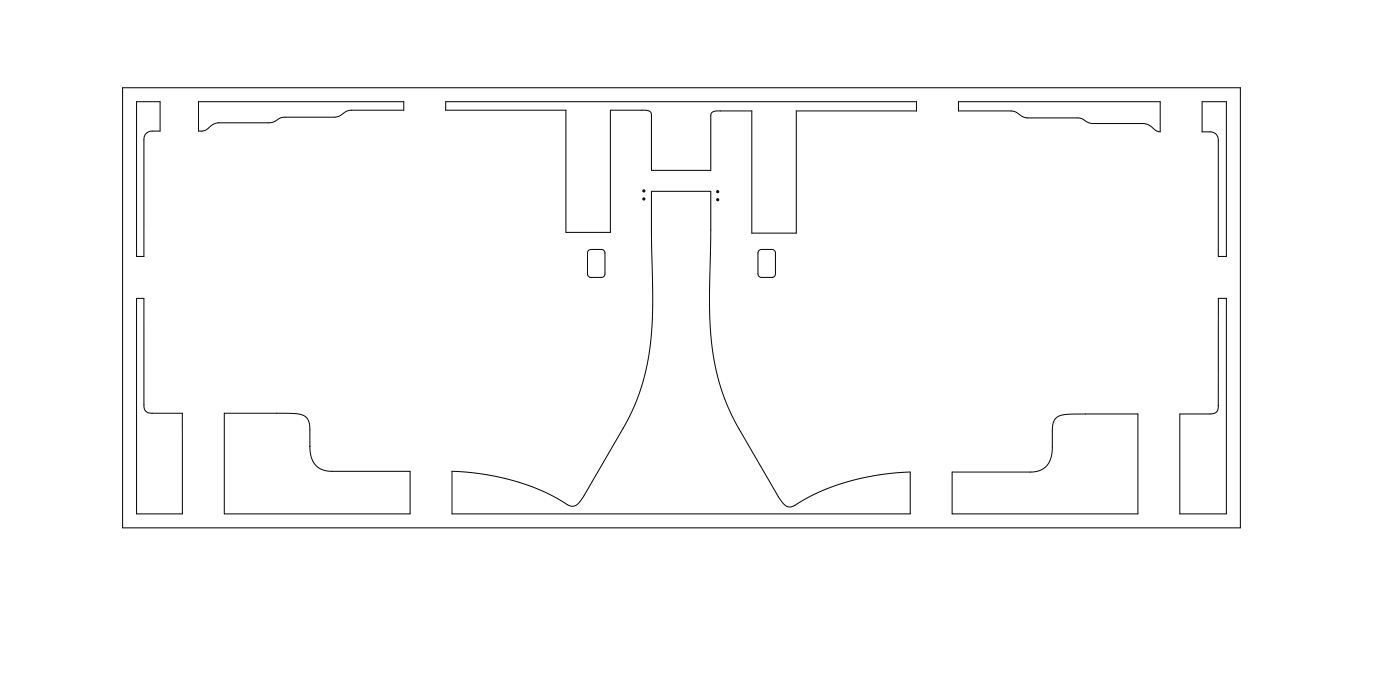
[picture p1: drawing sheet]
<svg xmlns="http://www.w3.org/2000/svg" width="401mm" height="200mm" viewBox="0 0 401 200" stroke-linecap="round" stroke-linejoin="round" font-family="sans-serif">
<g fill="none" stroke="#000" stroke-width=".29">
<path d="M35.1 25.1h320v126h-320zM39.1 29.1h6.7v8.4h-2.4l-.9 .3-.9 .7-.4 1.1v33.8h-2.1zM56.8 29.1h58.8v2.4l-15.2 .1-1.1 .2-2 1.4-1.3 .3-14.8 .1-1.1 .2-1.7 1.1-1.3 .3h-14.6l-1.5 .4-2.3 1.7-1.9 .2zM127.6 29.1h134.8v2.7h-34.4v34.9h-12.8v-34.9h-10l-.9 .1-.6 .5-.2 .6v15.8h-17v-16l-.2-.6-.6-.5-1-.1-10-.1v35h-12.7v-35h-34.4zM313.1 35.4l-1.4-.3-1.8-1-1.1-.3-15-.1-1.2-.4-1.8-1.2-1.2-.3h-15.2v-2.7h57.7v8.6l-1.2-.3-2.1-1.6-1.4-.4M313.1 35.4h.1M313.1 35.4h14.3M327.4 35.4h.1M344.1 29.1h7v44.3h-2.3l-.1-33.7-.4-1.1-.9-.7-3.3-.2zM186.5 54.8h17l-.3 35.6 .6 8.4 1.3 7.5 2 6.9 2.8 6.4 13 22.7 1.1 1.5 1.2 1.2 1.4 .1 7.9-4.2 3.8-1.6 4-1.3 4.5-1.1 4.6-.9 4.8-.6 4.4-.3v12h-131.2v-12.2l4.4 .3 4.8 .6 4.6 .9 4.5 1.1 7.7 2.8 8.1 4.3h.9l.8-.5 1.9-2.3 13.3-23.2 2.7-6.4 1.9-6.9 1.2-7.4 .6-8.3zM168.5 71.7l.6-.3h3.1a1 1 0 0 1 1 1v6a1 1 0 0 1-1 1h-3a1 1 0 0 1-1-1v-6zM217.3 71.7l.6-.3h3.1a1 1 0 0 1 1 1v6a1 1 0 0 1-1 1h-3a1 1 0 0 1-1-1v-6z"/>
<path d="M39.1 85.4h2.1v30.7l.2 1.1 .6 .7 1.1 .4h9.1v28.8h-13.1zM348.8 85.4h2.3v61.7h-13.3v-28.6h9.3l1.1-.5 .5-1zM64.2 118.3h19.2l2.2 .3 1.5 .5 1 .9 .5 1.5 .1 7.2 .5 2.5 1.3 2.2 1 .7 1.1 .5 2.3 .3h22.5v12.2h-53.2zM348.8 116.1h.1M88.7 127.8h.1M272.6 135.1h22.5l2.2-.3 1.2-.5 .9-.7 1.3-2.1 .5-2.6 .2-7.2 .5-1.5 1-.9 1.4-.5 2.3-.2 19.2-.1v28.6h-53.2z"/>
</g>
<g fill="#000">
<circle cx="184.3" cy="54.7" r=".45"/>
<circle cx="184.3" cy="57" r=".45"/>
<circle cx="205.5" cy="57.2" r=".45"/>
<circle cx="205.5" cy="54.9" r=".45"/>
</g>
</svg>
